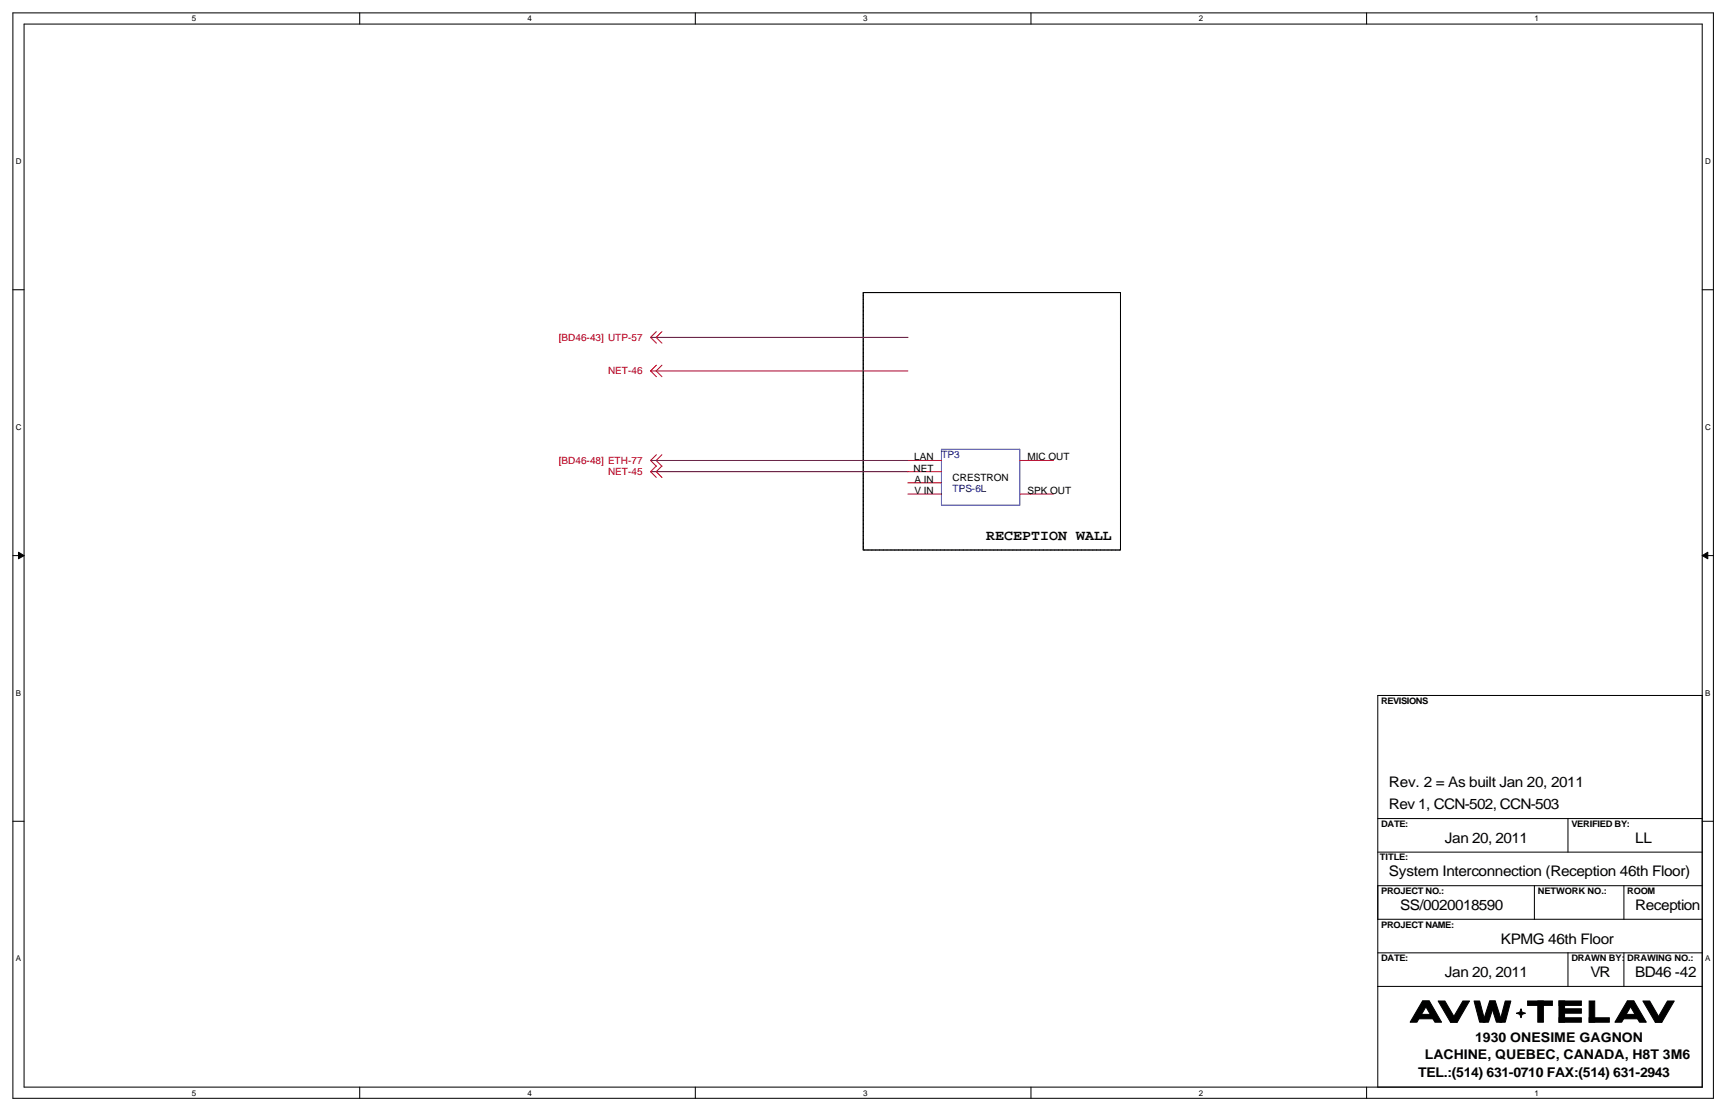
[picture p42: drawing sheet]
<svg xmlns="http://www.w3.org/2000/svg" width="864mm" height="559mm" viewBox="0 0 864 559" stroke-linecap="round" stroke-linejoin="round" font-family="sans-serif">
<defs><g id="words">
<g font-size="7.3">
<text x="493" y="269">RECEPTION WALL</text>
<text x="694" y="393">Rev. 2 = As built Jan 20, 2011</text>
<text x="694" y="404">Rev 1, CCN-502, CCN-503</text>
<text x="722" y="421">Jan 20, 2011</text>
<text x="817" y="421">LL</text>
<text x="694" y="438">System Interconnection (Reception 46th Floor)</text>
<text x="699" y="454">SS/0020018590</text>
<text x="817" y="454">Reception</text>
<text x="750" y="471">KPMG 46th Floor</text>
<text x="722" y="488">Jan 20, 2011</text>
<text x="794" y="488">VR</text>
<text x="817" y="488">BD46 -42</text>
</g>
<g font-size="6.7">
<text x="737" y="520">1930 ONESIME GAGNON</text>
<text x="712" y="529">LACHINE, QUEBEC, CANADA, H8T 3M6</text>
<text x="708" y="538">TEL.:(514) 631-0710 FAX:(514) 631-2943</text>
</g>
<g font-size="5" fill="#f00">
<text x="279" y="170">[BD46-43] UTP-57</text>
<text x="304" y="187">NET-46</text>
<text x="279" y="232">[BD46-48] ETH-77</text>
<text x="304" y="237">NET-45</text>
</g>
<g font-size="5">
<text x="457" y="230">LAN</text>
<text x="513" y="230">MIC OUT</text>
<text x="456" y="235">NET</text>
<text x="457" y="241">A IN</text>
<text x="476" y="240">CRESTRON</text>
<text x="457" y="247">V IN</text>
<text x="513" y="247">SPK OUT</text>
</g>
<g font-size="5" fill="#000080">
<text x="470" y="229">TP3</text>
<text x="476" y="246">TPS-6L</text>
</g>
<g font-size="4.5">
<text x="690" y="351">REVISIONS</text>
<text x="690" y="413">DATE:</text>
<text x="785" y="413">VERIFIED BY:</text>
<text x="689" y="430">TITLE:</text>
<text x="690" y="446">PROJECT NO.:</text>
<text x="768" y="446">NETWORK NO.:</text>
<text x="813" y="446">ROOM</text>
<text x="690" y="463">PROJECT NAME:</text>
<text x="690" y="480">DATE:</text>
<text x="785" y="480">DRAWN BY:</text>
<text x="813" y="480">DRAWING NO.:</text>
</g>
<g font-size="4">
<text x="96" y="11">5</text>
<text x="263" y="11">4</text>
<text x="431" y="11">3</text>
<text x="599" y="11">2</text>
<text x="766" y="11">1</text>
<text x="8" y="82">D</text>
<text x="852" y="82">D</text>
<text x="8" y="215">C</text>
<text x="852" y="215">C</text>
<text x="8" y="347">B</text>
<text x="852" y="347">B</text>
<text x="8" y="480">A</text>
<text x="852" y="480">A</text>
<text x="96" y="547">5</text>
<text x="263" y="547">4</text>
<text x="431" y="547">3</text>
<text x="599" y="547">2</text>
<text x="766" y="547">1</text>
</g>
</g></defs>
<path d="M6 6h850v542h-850zM12 12h838v531h-838z" fill="none" stroke="#000" stroke-width=".51"/>
<g fill="#fff">
<path d="M96 7h2v5h-2z"/>
<path d="M96 543h2v5h-2z"/>
</g>
<path d="M180 6v6M180 543v5" fill="none" stroke="#000" stroke-width=".51"/>
<g fill="#fff">
<path d="M263 7h3v5h-3z"/>
<path d="M263 543h3v5h-3z"/>
</g>
<path d="M347 6v6M347 543v5" fill="none" stroke="#000" stroke-width=".51"/>
<g fill="#fff">
<path d="M431 7h2v5h-2z"/>
<path d="M431 543h2v5h-2z"/>
</g>
<path d="M515 6v6M515 543v5" fill="none" stroke="#000" stroke-width=".51"/>
<g fill="#fff">
<path d="M599 7h2v5h-2z"/>
<path d="M599 543h2v5h-2z"/>
</g>
<path d="M683 6v6M683 543v5" fill="none" stroke="#000" stroke-width=".51"/>
<g fill="#fff">
<path d="M766 7h3v5h-3z"/>
<path d="M766 543h3v5h-3z"/>
<path d="M8 78h3v5h-3z"/>
<path d="M852 78h3v5h-3z"/>
<path d="M8 211h3v4h-3z"/>
<path d="M852 211h3v4h-3z"/>
</g>
<path d="M6 145h6M850 145h6" fill="none" stroke="#000" stroke-width=".51"/>
<g fill="#fff">
<path d="M8 344h2v4h-2z"/>
<path d="M852 344h2v4h-2z"/>
</g>
<path d="M6 277h6M850 277h6" fill="none" stroke="#000" stroke-width=".51"/>
<g fill="#000" stroke="#000" stroke-width=".5">
<path d="M9 276l3 1-3 2z" fill-rule="evenodd"/>
<path d="M850 277l3-1v3z" fill-rule="evenodd"/>
</g>
<g fill="#fff">
<path d="M8 476h2v5h-2z"/>
<path d="M852 476h2v5h-2z"/>
</g>
<g fill="none" stroke="#000" stroke-width=".51">
<path d="M850 347v196h-162v-196h162M6 410h6M688 409h162M783 409v17M850 410h6M688 426h162M688 459h162M688 442h162M766 442v17M811 442v17M688 476h162M783 476v17"/>
<path d="M811 476v17M688 493h162"/>
</g>
<path d="M431 146h129M560 146v129M431 275v-129M560 275h-129" fill="none" stroke="#000" stroke-width=".5" stroke-dasharray=".3 .2 .1 .2"/>
<g fill="#000" stroke="#000" stroke-width=".51">
<path d="M718 500h4l6 10h-4z" fill-rule="evenodd"/>
<path d="M731 500h3l-6 10h-4z" fill-rule="evenodd"/>
<path d="M736 500h3l3 10h-3z" fill-rule="evenodd"/>
<path d="M744 500h3l3 10h-3z" fill-rule="evenodd"/>
<path d="M744 500h3l-4 10h-2z" fill-rule="evenodd"/>
<path d="M752 500h3l-3 10h-3z" fill-rule="evenodd"/>
<path d="M821 500h3l6 10h-3z" fill-rule="evenodd"/>
<path d="M833 500h3l-6 10h-3z" fill-rule="evenodd"/>
<path d="M711 500h3l-6 10h-4z" fill-rule="evenodd"/>
<path d="M708 507h8v2h-8z" fill-rule="evenodd"/>
<path d="M711 500h3l6 10h-3z" fill-rule="evenodd"/>
<path d="M757 506l2-1 1-1v1l2 1-2 1v1l-1-1z" fill-rule="evenodd"/>
<path d="M763 500h12v2h-12z" fill-rule="evenodd"/>
<path d="M768 500h3v10h-3z" fill-rule="evenodd"/>
<path d="M779 508h11v2h-11z" fill-rule="evenodd"/>
<path d="M779 500h2v10h-2z" fill-rule="evenodd"/>
<path d="M779 500h11v2h-11z" fill-rule="evenodd"/>
<path d="M779 504h11v2h-11z" fill-rule="evenodd"/>
<path d="M794 500h3v10h-3z" fill-rule="evenodd"/>
<path d="M794 508h10v2h-10z" fill-rule="evenodd"/>
<path d="M813 500h3l-6 10h-3z" fill-rule="evenodd"/>
<path d="M810 507h8v2h-8z" fill-rule="evenodd"/>
<path d="M813 500h3l6 10h-3z" fill-rule="evenodd"/>
</g>
<g fill="none" stroke="#f00" stroke-width=".51">
<path d="M328 166l-3 2 3 3M331 166l-3 2 3 3M328 182l-3 3 3 3M331 182l-3 3 3 3M328 227l-3 3 3 3M328 233l-3 3 3 2M331 227l-3 3 3 3M331 233l-3 3 3 2M453 230h17M453 236h17M509 230h17M453 241h17"/>
<path d="M453 247h17M509 247h17"/>
</g>
<path d="M470 224h39v28h-39z" fill="none" stroke="#00f" stroke-width=".51"/>
<path d="M325 168h129M325 185h128M325 230h129M325 236h129" fill="none" stroke="#800040" stroke-width=".51"/>
<use href="#words"/>
</svg>
